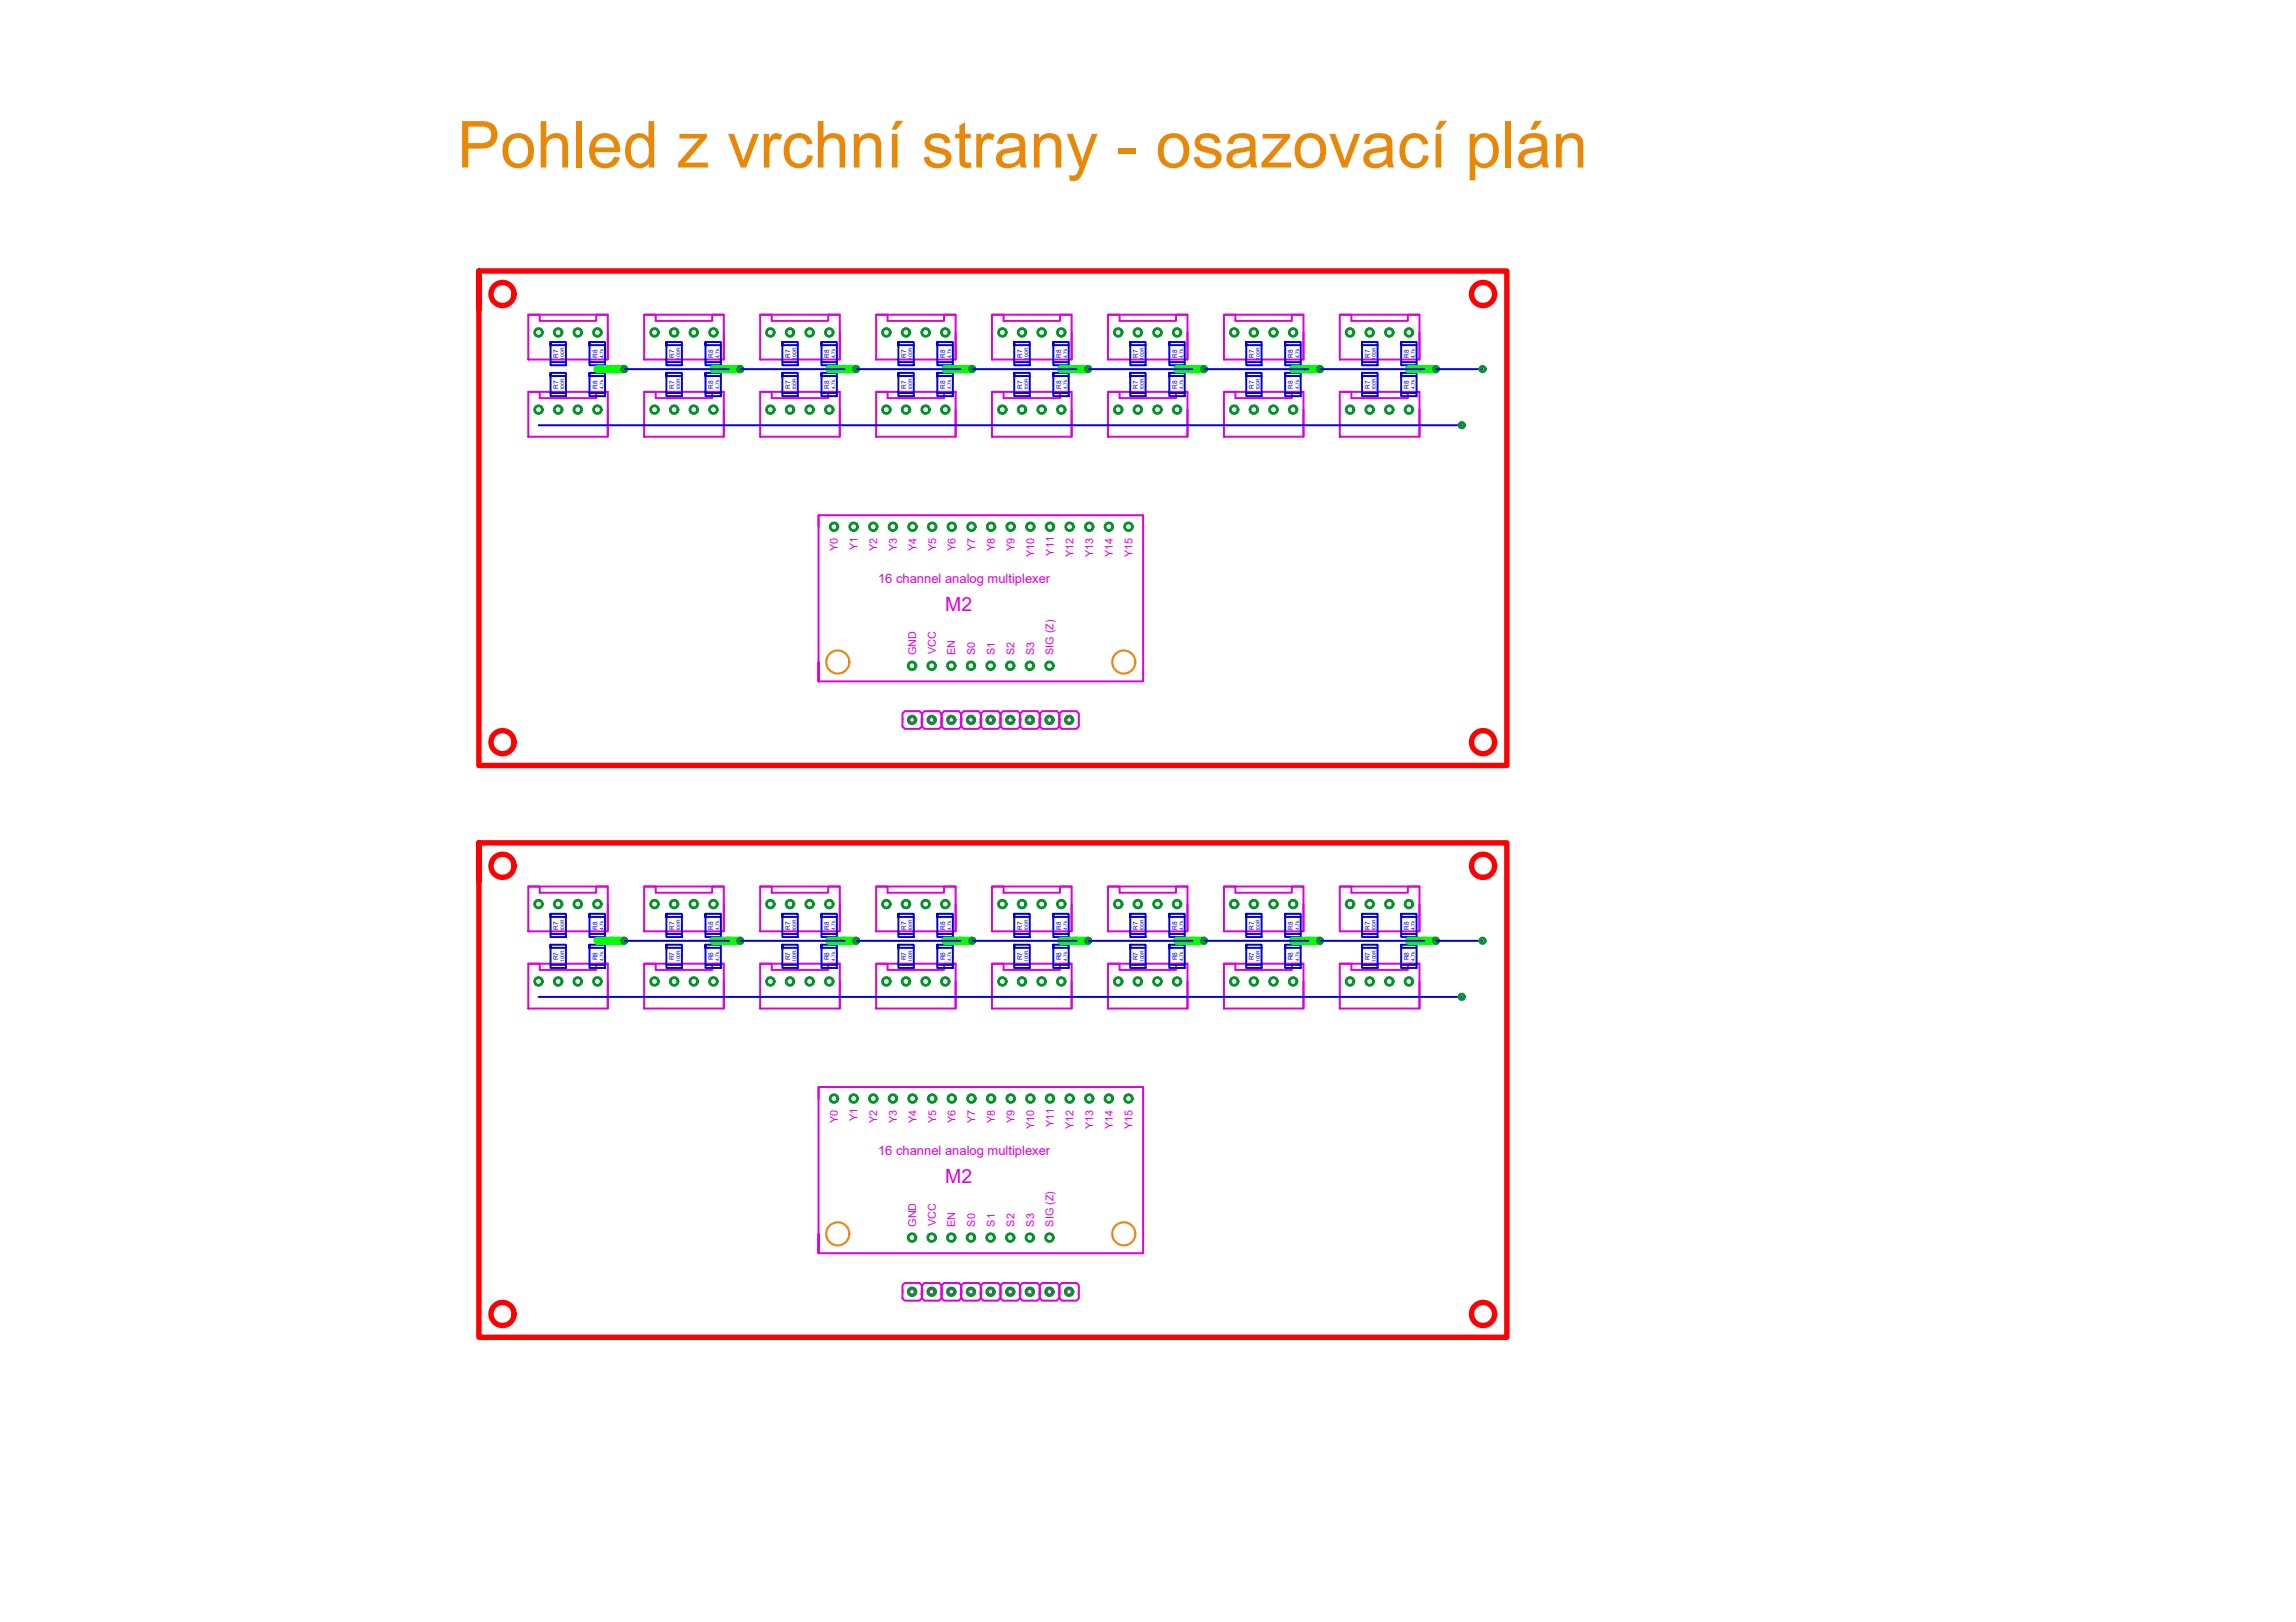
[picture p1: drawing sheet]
<svg xmlns="http://www.w3.org/2000/svg" width="297mm" height="210mm" viewBox="0 0 297 210" stroke-linecap="round" stroke-linejoin="round" font-family="sans-serif">
<defs><g id="words">
<text font-size="8.4" fill="#e98707" x="59.1" y="21.7">Pohled z vrchní strany - osazovací plán</text>
<g font-size="2.5" fill="#d0d">
<text x="122.3" y="79.1">M2</text>
<text x="122.3" y="153.1">M2</text>
</g>
<g font-size="1.7" fill="#d0d">
<text x="113.6" y="75.4">16 channel analog multiplexer</text>
<text x="113.6" y="149.4">16 channel analog multiplexer</text>
</g>
<g font-size="1.4" fill="#d0d">
<text x="108.4" y="71.3" transform="rotate(-90 108.4 71.3)">Y0</text>
<text x="110.9" y="71.1" transform="rotate(-90 110.9 71.1)">Y1</text>
<text x="113.5" y="71.3" transform="rotate(-90 113.5 71.3)">Y2</text>
<text x="116" y="71.3" transform="rotate(-90 116 71.3)">Y3</text>
<text x="118.6" y="71.3" transform="rotate(-90 118.6 71.3)">Y4</text>
<text x="121.1" y="71.3" transform="rotate(-90 121.1 71.3)">Y5</text>
<text x="123.6" y="71.3" transform="rotate(-90 123.6 71.3)">Y6</text>
<text x="126.2" y="71.3" transform="rotate(-90 126.2 71.3)">Y7</text>
<text x="128.7" y="71.3" transform="rotate(-90 128.7 71.3)">Y8</text>
<text x="131.3" y="71.3" transform="rotate(-90 131.3 71.3)">Y9</text>
<text x="136.3" y="71.9" transform="rotate(-90 136.3 71.9)">Y11</text>
<text x="133.8" y="72.1" transform="rotate(-90 133.8 72.1)">Y10</text>
<text x="138.9" y="72.1" transform="rotate(-90 138.9 72.1)">Y12</text>
<text x="141.4" y="72.1" transform="rotate(-90 141.4 72.1)">Y13</text>
<text x="144" y="72.1" transform="rotate(-90 144 72.1)">Y14</text>
<text x="146.5" y="72.1" transform="rotate(-90 146.5 72.1)">Y15</text>
<text x="118.5" y="84.8" transform="rotate(-90 118.5 84.8)">GND</text>
<text x="121.1" y="84.7" transform="rotate(-90 121.1 84.7)">VCC</text>
<text x="123.6" y="84.8" transform="rotate(-90 123.6 84.8)">EN</text>
<text x="126.2" y="84.8" transform="rotate(-90 126.2 84.8)">S0</text>
<text x="128.7" y="84.8" transform="rotate(-90 128.7 84.8)">S1</text>
<text x="131.2" y="84.8" transform="rotate(-90 131.2 84.8)">S2</text>
<text x="133.8" y="84.8" transform="rotate(-90 133.8 84.8)">S3</text>
<text x="136.3" y="84.8" transform="rotate(-90 136.3 84.8)">SIG (Z)</text>
<text x="108.4" y="145.3" transform="rotate(-90 108.4 145.3)">Y0</text>
<text x="110.9" y="145.1" transform="rotate(-90 110.9 145.1)">Y1</text>
<text x="113.5" y="145.3" transform="rotate(-90 113.5 145.3)">Y2</text>
<text x="116" y="145.3" transform="rotate(-90 116 145.3)">Y3</text>
<text x="118.6" y="145.3" transform="rotate(-90 118.6 145.3)">Y4</text>
<text x="121.1" y="145.3" transform="rotate(-90 121.1 145.3)">Y5</text>
<text x="123.6" y="145.3" transform="rotate(-90 123.6 145.3)">Y6</text>
<text x="126.2" y="145.3" transform="rotate(-90 126.2 145.3)">Y7</text>
<text x="128.7" y="145.3" transform="rotate(-90 128.7 145.3)">Y8</text>
<text x="131.3" y="145.3" transform="rotate(-90 131.3 145.3)">Y9</text>
<text x="133.8" y="146.1" transform="rotate(-90 133.8 146.1)">Y10</text>
<text x="136.3" y="145.9" transform="rotate(-90 136.3 145.9)">Y11</text>
<text x="138.9" y="146.1" transform="rotate(-90 138.9 146.1)">Y12</text>
<text x="141.4" y="146.1" transform="rotate(-90 141.4 146.1)">Y13</text>
<text x="144" y="146.1" transform="rotate(-90 144 146.1)">Y14</text>
<text x="146.5" y="146.1" transform="rotate(-90 146.5 146.1)">Y15</text>
<text x="118.5" y="158.8" transform="rotate(-90 118.5 158.8)">GND</text>
<text x="121.1" y="158.7" transform="rotate(-90 121.1 158.7)">VCC</text>
<text x="123.6" y="158.8" transform="rotate(-90 123.6 158.8)">EN</text>
<text x="126.2" y="158.7" transform="rotate(-90 126.2 158.7)">S0</text>
<text x="128.7" y="158.7" transform="rotate(-90 128.7 158.7)">S1</text>
<text x="131.2" y="158.7" transform="rotate(-90 131.2 158.7)">S2</text>
<text x="133.8" y="158.7" transform="rotate(-90 133.8 158.7)">S3</text>
<text x="136.3" y="158.7" transform="rotate(-90 136.3 158.7)">SIG (Z)</text>
</g>
<g font-size=".8" fill="#00d">
<text x="72.2" y="46.3" transform="rotate(-90 72.2 46.3)">R7</text>
<text x="77.3" y="46.3" transform="rotate(-90 77.3 46.3)">R8</text>
<text x="87.2" y="46.3" transform="rotate(-90 87.2 46.3)">R7</text>
<text x="92.3" y="46.3" transform="rotate(-90 92.3 46.3)">R8</text>
<text x="102.2" y="46.3" transform="rotate(-90 102.2 46.3)">R7</text>
<text x="107.3" y="46.3" transform="rotate(-90 107.3 46.3)">R8</text>
<text x="117.2" y="46.3" transform="rotate(-90 117.2 46.3)">R7</text>
<text x="122.3" y="46.3" transform="rotate(-90 122.3 46.3)">R8</text>
<text x="132.2" y="46.3" transform="rotate(-90 132.2 46.3)">R7</text>
<text x="137.3" y="46.3" transform="rotate(-90 137.3 46.3)">R8</text>
<text x="147.2" y="46.3" transform="rotate(-90 147.2 46.3)">R7</text>
<text x="152.3" y="46.3" transform="rotate(-90 152.3 46.3)">R8</text>
<text x="162.2" y="46.3" transform="rotate(-90 162.2 46.3)">R7</text>
<text x="167.3" y="46.3" transform="rotate(-90 167.3 46.3)">R8</text>
<text x="177.2" y="46.3" transform="rotate(-90 177.2 46.3)">R7</text>
<text x="182.3" y="46.3" transform="rotate(-90 182.3 46.3)">R8</text>
<text x="72.2" y="50.3" transform="rotate(-90 72.2 50.3)">R7</text>
<text x="77.3" y="50.3" transform="rotate(-90 77.3 50.3)">R8</text>
<text x="87.2" y="50.3" transform="rotate(-90 87.2 50.3)">R7</text>
<text x="92.3" y="50.3" transform="rotate(-90 92.3 50.3)">R8</text>
<text x="102.2" y="50.3" transform="rotate(-90 102.2 50.3)">R7</text>
<text x="107.3" y="50.3" transform="rotate(-90 107.3 50.3)">R8</text>
<text x="117.2" y="50.3" transform="rotate(-90 117.2 50.3)">R7</text>
<text x="122.3" y="50.3" transform="rotate(-90 122.3 50.3)">R8</text>
<text x="132.2" y="50.3" transform="rotate(-90 132.2 50.3)">R7</text>
<text x="137.3" y="50.3" transform="rotate(-90 137.3 50.3)">R8</text>
<text x="147.2" y="50.3" transform="rotate(-90 147.2 50.3)">R7</text>
<text x="152.3" y="50.3" transform="rotate(-90 152.3 50.3)">R8</text>
<text x="162.2" y="50.3" transform="rotate(-90 162.2 50.3)">R7</text>
<text x="167.3" y="50.3" transform="rotate(-90 167.3 50.3)">R8</text>
<text x="177.2" y="50.3" transform="rotate(-90 177.2 50.3)">R7</text>
<text x="182.3" y="50.3" transform="rotate(-90 182.3 50.3)">R8</text>
<text x="72.2" y="124.3" transform="rotate(-90 72.2 124.3)">R7</text>
<text x="72.2" y="120.3" transform="rotate(-90 72.2 120.3)">R7</text>
<text x="77.3" y="124.3" transform="rotate(-90 77.3 124.3)">R8</text>
<text x="77.3" y="120.3" transform="rotate(-90 77.3 120.3)">R8</text>
<text x="87.2" y="124.3" transform="rotate(-90 87.2 124.3)">R7</text>
<text x="87.2" y="120.3" transform="rotate(-90 87.2 120.3)">R7</text>
<text x="92.3" y="124.3" transform="rotate(-90 92.3 124.3)">R8</text>
<text x="92.3" y="120.3" transform="rotate(-90 92.3 120.3)">R8</text>
<text x="102.2" y="124.3" transform="rotate(-90 102.2 124.3)">R7</text>
<text x="102.2" y="120.3" transform="rotate(-90 102.2 120.3)">R7</text>
<text x="107.3" y="124.3" transform="rotate(-90 107.3 124.3)">R8</text>
<text x="107.3" y="120.3" transform="rotate(-90 107.3 120.3)">R8</text>
<text x="117.2" y="124.3" transform="rotate(-90 117.2 124.3)">R7</text>
<text x="117.2" y="120.3" transform="rotate(-90 117.2 120.3)">R7</text>
<text x="122.3" y="124.3" transform="rotate(-90 122.3 124.3)">R8</text>
<text x="122.3" y="120.3" transform="rotate(-90 122.3 120.3)">R8</text>
<text x="132.2" y="124.3" transform="rotate(-90 132.2 124.3)">R7</text>
<text x="132.2" y="120.3" transform="rotate(-90 132.2 120.3)">R7</text>
<text x="137.3" y="124.3" transform="rotate(-90 137.3 124.3)">R8</text>
<text x="137.3" y="120.3" transform="rotate(-90 137.3 120.3)">R8</text>
<text x="147.2" y="124.3" transform="rotate(-90 147.2 124.3)">R7</text>
<text x="147.2" y="120.3" transform="rotate(-90 147.2 120.3)">R7</text>
<text x="152.3" y="124.3" transform="rotate(-90 152.3 124.3)">R8</text>
<text x="152.3" y="120.3" transform="rotate(-90 152.3 120.3)">R8</text>
<text x="162.2" y="124.3" transform="rotate(-90 162.2 124.3)">R7</text>
<text x="162.2" y="120.3" transform="rotate(-90 162.2 120.3)">R7</text>
<text x="167.3" y="124.3" transform="rotate(-90 167.3 124.3)">R8</text>
<text x="167.3" y="120.3" transform="rotate(-90 167.3 120.3)">R8</text>
<text x="177.2" y="124.3" transform="rotate(-90 177.2 124.3)">R7</text>
<text x="177.2" y="120.3" transform="rotate(-90 177.2 120.3)">R7</text>
<text x="182.3" y="124.3" transform="rotate(-90 182.3 124.3)">R8</text>
<text x="182.3" y="120.3" transform="rotate(-90 182.3 120.3)">R8</text>
</g>
<g font-size=".6" fill="#00d">
<text x="73" y="46.5" transform="rotate(-90 73 46.5)">100R</text>
<text x="78.1" y="46.4" transform="rotate(-90 78.1 46.4)">4,7k</text>
<text x="88" y="46.5" transform="rotate(-90 88 46.5)">100R</text>
<text x="93" y="46.4" transform="rotate(-90 93 46.4)">4,7k</text>
<text x="103" y="46.5" transform="rotate(-90 103 46.5)">100R</text>
<text x="108.1" y="46.4" transform="rotate(-90 108.1 46.4)">4,7k</text>
<text x="118" y="46.5" transform="rotate(-90 118 46.5)">100R</text>
<text x="123.1" y="46.4" transform="rotate(-90 123.1 46.4)">4,7k</text>
<text x="133" y="46.5" transform="rotate(-90 133 46.5)">100R</text>
<text x="138" y="46.4" transform="rotate(-90 138 46.4)">4,7k</text>
<text x="148" y="46.5" transform="rotate(-90 148 46.5)">100R</text>
<text x="153.1" y="46.4" transform="rotate(-90 153.1 46.4)">4,7k</text>
<text x="163" y="46.5" transform="rotate(-90 163 46.5)">100R</text>
<text x="168.1" y="46.4" transform="rotate(-90 168.1 46.4)">4,7k</text>
<text x="178" y="46.5" transform="rotate(-90 178 46.5)">100R</text>
<text x="183" y="46.4" transform="rotate(-90 183 46.4)">4,7k</text>
<text x="73" y="50.5" transform="rotate(-90 73 50.5)">100R</text>
<text x="78.1" y="50.4" transform="rotate(-90 78.1 50.4)">4,7k</text>
<text x="88" y="50.5" transform="rotate(-90 88 50.5)">100R</text>
<text x="93" y="50.4" transform="rotate(-90 93 50.4)">4,7k</text>
<text x="103" y="50.5" transform="rotate(-90 103 50.5)">100R</text>
<text x="108.1" y="50.4" transform="rotate(-90 108.1 50.4)">4,7k</text>
<text x="118" y="50.5" transform="rotate(-90 118 50.5)">100R</text>
<text x="123.1" y="50.4" transform="rotate(-90 123.1 50.4)">4,7k</text>
<text x="133" y="50.5" transform="rotate(-90 133 50.5)">100R</text>
<text x="138" y="50.4" transform="rotate(-90 138 50.4)">4,7k</text>
<text x="148" y="50.5" transform="rotate(-90 148 50.5)">100R</text>
<text x="153.1" y="50.4" transform="rotate(-90 153.1 50.4)">4,7k</text>
<text x="163" y="50.5" transform="rotate(-90 163 50.5)">100R</text>
<text x="168.1" y="50.4" transform="rotate(-90 168.1 50.4)">4,7k</text>
<text x="178" y="50.5" transform="rotate(-90 178 50.5)">100R</text>
<text x="183" y="50.4" transform="rotate(-90 183 50.4)">4,7k</text>
<text x="73" y="124.5" transform="rotate(-90 73 124.5)">100R</text>
<text x="73" y="120.5" transform="rotate(-90 73 120.5)">100R</text>
<text x="78.1" y="124.4" transform="rotate(-90 78.1 124.4)">4,7k</text>
<text x="78.1" y="120.4" transform="rotate(-90 78.1 120.4)">4,7k</text>
<text x="88" y="124.5" transform="rotate(-90 88 124.5)">100R</text>
<text x="88" y="120.5" transform="rotate(-90 88 120.5)">100R</text>
<text x="93" y="124.4" transform="rotate(-90 93 124.4)">4,7k</text>
<text x="93" y="120.4" transform="rotate(-90 93 120.4)">4,7k</text>
<text x="103" y="124.5" transform="rotate(-90 103 124.5)">100R</text>
<text x="103" y="120.5" transform="rotate(-90 103 120.5)">100R</text>
<text x="108.1" y="124.4" transform="rotate(-90 108.1 124.4)">4,7k</text>
<text x="108.1" y="120.4" transform="rotate(-90 108.1 120.4)">4,7k</text>
<text x="118" y="124.5" transform="rotate(-90 118 124.5)">100R</text>
<text x="118" y="120.5" transform="rotate(-90 118 120.5)">100R</text>
<text x="123.1" y="124.4" transform="rotate(-90 123.1 124.4)">4,7k</text>
<text x="123.1" y="120.4" transform="rotate(-90 123.1 120.4)">4,7k</text>
<text x="133" y="124.5" transform="rotate(-90 133 124.5)">100R</text>
<text x="133" y="120.5" transform="rotate(-90 133 120.5)">100R</text>
<text x="138" y="124.4" transform="rotate(-90 138 124.4)">4,7k</text>
<text x="138" y="120.4" transform="rotate(-90 138 120.4)">4,7k</text>
<text x="148" y="124.5" transform="rotate(-90 148 124.5)">100R</text>
<text x="148" y="120.5" transform="rotate(-90 148 120.5)">100R</text>
<text x="153.1" y="124.4" transform="rotate(-90 153.1 124.4)">4,7k</text>
<text x="153.1" y="120.4" transform="rotate(-90 153.1 120.4)">4,7k</text>
<text x="163" y="124.5" transform="rotate(-90 163 124.5)">100R</text>
<text x="163" y="120.5" transform="rotate(-90 163 120.5)">100R</text>
<text x="168.1" y="124.4" transform="rotate(-90 168.1 124.4)">4,7k</text>
<text x="168.1" y="120.4" transform="rotate(-90 168.1 120.4)">4,7k</text>
<text x="178" y="124.5" transform="rotate(-90 178 124.5)">100R</text>
<text x="178" y="120.5" transform="rotate(-90 178 120.5)">100R</text>
<text x="183" y="124.4" transform="rotate(-90 183 124.4)">4,7k</text>
<text x="183" y="120.4" transform="rotate(-90 183 120.4)">4,7k</text>
</g>
<g font-size=".3" fill="#d0d">
<text x="116.8" y="92.9" transform="rotate(90 116.8 92.9)">řada</text>
<text x="119.2" y="93.6" transform="rotate(-90 119.2 93.6)">řada</text>
<text x="119.4" y="92.9" transform="rotate(90 119.4 92.9)">řada</text>
<text x="121.8" y="93.6" transform="rotate(-90 121.8 93.6)">řada</text>
<text x="121.9" y="92.9" transform="rotate(90 121.9 92.9)">řada</text>
<text x="124.3" y="93.6" transform="rotate(-90 124.3 93.6)">řada</text>
<text x="124.4" y="92.9" transform="rotate(90 124.4 92.9)">řada</text>
<text x="126.9" y="93.6" transform="rotate(-90 126.9 93.6)">řada</text>
<text x="127" y="92.9" transform="rotate(90 127 92.9)">řada</text>
<text x="129.4" y="93.6" transform="rotate(-90 129.4 93.6)">řada</text>
<text x="129.5" y="92.9" transform="rotate(90 129.5 92.9)">řada</text>
<text x="131.9" y="93.6" transform="rotate(-90 131.9 93.6)">řada</text>
<text x="132.1" y="92.9" transform="rotate(90 132.1 92.9)">řada</text>
<text x="134.5" y="93.6" transform="rotate(-90 134.5 93.6)">řada</text>
<text x="134.6" y="92.9" transform="rotate(90 134.6 92.9)">řada</text>
<text x="137" y="93.6" transform="rotate(-90 137 93.6)">řada</text>
<text x="137.1" y="92.9" transform="rotate(90 137.1 92.9)">řada</text>
<text x="139.6" y="93.6" transform="rotate(-90 139.6 93.6)">řada</text>
<text x="116.8" y="166.9" transform="rotate(90 116.8 166.9)">řada</text>
<text x="119.2" y="167.6" transform="rotate(-90 119.2 167.6)">řada</text>
<text x="119.4" y="166.9" transform="rotate(90 119.4 166.9)">řada</text>
<text x="121.8" y="167.6" transform="rotate(-90 121.8 167.6)">řada</text>
<text x="121.9" y="166.9" transform="rotate(90 121.9 166.9)">řada</text>
<text x="124.3" y="167.6" transform="rotate(-90 124.3 167.6)">řada</text>
<text x="124.4" y="166.9" transform="rotate(90 124.4 166.9)">řada</text>
<text x="126.9" y="167.6" transform="rotate(-90 126.9 167.6)">řada</text>
<text x="127" y="166.9" transform="rotate(90 127 166.9)">řada</text>
<text x="129.4" y="167.6" transform="rotate(-90 129.4 167.6)">řada</text>
<text x="129.5" y="166.9" transform="rotate(90 129.5 166.9)">řada</text>
<text x="131.9" y="167.6" transform="rotate(-90 131.9 167.6)">řada</text>
<text x="132.1" y="166.9" transform="rotate(90 132.1 166.9)">řada</text>
<text x="134.5" y="167.6" transform="rotate(-90 134.5 167.6)">řada</text>
<text x="134.6" y="166.9" transform="rotate(90 134.6 166.9)">řada</text>
<text x="137" y="167.6" transform="rotate(-90 137 167.6)">řada</text>
<text x="137.1" y="166.9" transform="rotate(90 137.1 166.9)">řada</text>
<text x="139.6" y="167.6" transform="rotate(-90 139.6 167.6)">řada</text>
</g>
</g></defs>
<g fill="none" stroke="#d0d" stroke-width=".25">
<path d="M68.3 50.7h10.3v5.8h-10.3zM68.3 50.7h1.5v.8h7.3v-.8h1.5M68.3 40.7h10.3v5.8h-10.3zM68.3 40.7h1.5v.8h7.3v-.8h1.5M78.6 43v3.5M78.6 53v3.5M83.3 40.7h10.3v5.8h-10.3zM83.3 40.7h1.5v.8h7.3v-.8h1.5M83.3 50.7h10.3v5.8h-10.3zM83.3 50.7h1.5v.8h7.3v-.8h1.5M93.6 43v3.5M93.6 53v3.5"/>
<path d="M98.3 40.7h10.3v5.8h-10.3zM98.3 40.7h1.5v.8h7.3v-.8h1.5M98.3 50.7h10.3v5.8h-10.3zM98.3 50.7h1.5v.8h7.3v-.8h1.5M108.6 43v3.5M108.6 53v3.5M113.3 40.7h10.3v5.8h-10.3zM113.3 40.7h1.5v.8h7.3v-.8h1.5M113.3 50.7h10.3v5.8h-10.3zM113.3 50.7h1.5v.8h7.3v-.8h1.5M123.6 43v3.5M123.6 53v3.5"/>
<path d="M128.3 40.7h10.3v5.8h-10.3zM128.3 40.7h1.5v.8h7.3v-.8h1.5M128.3 50.7h10.3v5.8h-10.3zM128.3 50.7h1.5v.8h7.3v-.8h1.5M138.6 43v3.5M138.6 53v3.5M143.3 40.7h10.3v5.8h-10.3zM143.3 40.7h1.5v.8h7.3v-.8h1.5M143.3 50.7h10.3v5.8h-10.3zM143.3 50.7h1.5v.8h7.3v-.8h1.5M153.6 43v3.5M153.6 53v3.5"/>
<path d="M158.3 40.7h10.3v5.8h-10.3zM158.3 40.7h1.5v.8h7.3v-.8h1.5M158.3 50.7h10.3v5.8h-10.3zM158.3 50.7h1.5v.8h7.3v-.8h1.5M168.6 43v3.5M168.6 53v3.5M173.3 40.7h10.3v5.8h-10.3zM173.3 40.7h1.5v.8h7.3v-.8h1.5M173.3 50.7h10.3v5.8h-10.3zM173.3 50.7h1.5v.8h7.3v-.8h1.5M183.6 43v3.5M183.6 53v3.5"/>
<path d="M105.9 66.7v1.5M105.9 85.7v2.5h42v-21.5h-42v21.5v-2M116.8 92.3l.3-.3h1.9l.3 .3v1.7l-.3 .3h-1.9l-.3-.3zM119.3 92.3l.3-.3h1.9l.3 .3v1.7l-.3 .3h-1.9l-.3-.3zM121.8 92.3l.3-.3h1.9l.3 .3v1.7l-.3 .3h-1.9l-.3-.3zM124.4 92.3l.3-.3h1.9l.3 .3v1.7l-.3 .3h-1.9l-.3-.3zM126.9 92.3l.3-.3h1.9l.3 .3v1.7l-.3 .3h-1.9l-.3-.3zM129.5 92.3l.3-.3h1.9l.3 .3v1.7l-.3 .3h-1.9l-.3-.3zM132 92.3l.3-.3h1.9l.3 .3v1.7l-.3 .3h-1.9l-.3-.3zM134.5 92.3l.3-.3h1.9l.3 .3v1.7l-.3 .3h-1.9l-.3-.3zM137.1 92.3l.3-.3h1.9l.3 .3v1.7l-.3 .3h-1.9l-.3-.3zM68.3 114.7h10.3v5.8h-10.3z"/>
<path d="M68.3 114.7h1.5v.8h7.3v-.8h1.5M78.6 117v3.5M83.3 114.7h10.3v5.8h-10.3zM83.3 114.7h1.5v.8h7.3v-.8h1.5M93.6 117v3.5M98.3 114.7h10.3v5.8h-10.3zM98.3 114.7h1.5v.8h7.3v-.8h1.5M108.6 117v3.5M113.3 114.7h10.3v5.8h-10.3zM113.3 114.7h1.5v.8h7.3v-.8h1.5M123.6 117v3.5M128.3 114.7h10.3v5.8h-10.3z"/>
<path d="M128.3 114.7h1.5v.8h7.3v-.8h1.5M138.6 117v3.5M143.3 114.7h10.3v5.8h-10.3zM143.3 114.7h1.5v.8h7.3v-.8h1.5M153.6 117v3.5M158.3 114.7h10.3v5.8h-10.3zM158.3 114.7h1.5v.8h7.3v-.8h1.5M168.6 117v3.5M173.3 114.7h10.3v5.8h-10.3zM173.3 114.7h1.5v.8h7.3v-.8h1.5M183.6 117v3.5M68.3 124.7h10.3v5.8h-10.3z"/>
<path d="M68.3 124.7h1.5v.8h7.3v-.8h1.5M78.6 127v3.5M83.3 124.7h10.3v5.8h-10.3zM83.3 124.7h1.5v.8h7.3v-.8h1.5M93.6 127v3.5M98.3 124.7h10.3v5.8h-10.3zM98.3 124.7h1.5v.8h7.3v-.8h1.5M108.6 127v3.5M113.3 124.7h10.3v5.8h-10.3zM113.3 124.7h1.5v.8h7.3v-.8h1.5M123.6 127v3.5M128.3 124.7h10.3v5.8h-10.3z"/>
<path d="M128.3 124.7h1.5v.8h7.3v-.8h1.5M138.6 127v3.5M143.3 124.7h10.3v5.8h-10.3zM143.3 124.7h1.5v.8h7.3v-.8h1.5M153.6 127v3.5M158.3 124.7h10.3v5.8h-10.3zM158.3 124.7h1.5v.8h7.3v-.8h1.5M168.6 127v3.5M173.3 124.7h10.3v5.8h-10.3zM173.3 124.7h1.5v.8h7.3v-.8h1.5M183.6 127v3.5M105.9 159.7v2.5h42v-21.5h-42v21.5v-2"/>
<path d="M105.9 140.7v1.5M116.8 166.3l.3-.3h1.9l.3 .3v1.7l-.3 .3h-1.9l-.3-.3zM119.3 166.3l.3-.3h1.9l.3 .3v1.7l-.3 .3h-1.9l-.3-.3zM121.8 166.3l.3-.3h1.9l.3 .3v1.7l-.3 .3h-1.9l-.3-.3zM124.4 166.3l.3-.3h1.9l.3 .3v1.7l-.3 .3h-1.9l-.3-.3zM126.9 166.3l.3-.3h1.9l.3 .3v1.7l-.3 .3h-1.9l-.3-.3zM129.5 166.3l.3-.3h1.9l.3 .3v1.7l-.3 .3h-1.9l-.3-.3zM132 166.3l.3-.3h1.9l.3 .3v1.7l-.3 .3h-1.9l-.3-.3zM134.5 166.3l.3-.3h1.9l.3 .3v1.7l-.3 .3h-1.9l-.3-.3zM137.1 166.3l.3-.3h1.9l.3 .3v1.7l-.3 .3h-1.9l-.3-.3z"/>
<circle cx="69.7" cy="53" r=".5"/>
<circle cx="69.7" cy="43" r=".5"/>
<circle cx="72.2" cy="43" r=".5"/>
<circle cx="72.2" cy="53" r=".5"/>
<circle cx="74.8" cy="43" r=".5"/>
<circle cx="74.8" cy="53" r=".5"/>
<circle cx="77.3" cy="53" r=".5"/>
<circle cx="77.3" cy="43" r=".5"/>
<circle cx="84.7" cy="53" r=".5"/>
<circle cx="84.7" cy="43" r=".5"/>
<circle cx="87.2" cy="53" r=".5"/>
<circle cx="87.2" cy="43" r=".5"/>
<circle cx="89.8" cy="43" r=".5"/>
<circle cx="89.8" cy="53" r=".5"/>
<circle cx="92.3" cy="53" r=".5"/>
<circle cx="92.3" cy="43" r=".5"/>
<circle cx="99.7" cy="53" r=".5"/>
<circle cx="99.7" cy="43" r=".5"/>
<circle cx="102.2" cy="43" r=".5"/>
<circle cx="102.2" cy="53" r=".5"/>
<circle cx="104.7" cy="43" r=".5"/>
<circle cx="104.7" cy="53" r=".5"/>
<circle cx="107.3" cy="43" r=".5"/>
<circle cx="107.3" cy="53" r=".5"/>
<circle cx="114.7" cy="43" r=".5"/>
<circle cx="114.7" cy="53" r=".5"/>
<circle cx="117.2" cy="43" r=".5"/>
<circle cx="117.2" cy="53" r=".5"/>
<circle cx="119.8" cy="43" r=".5"/>
<circle cx="119.8" cy="53" r=".5"/>
<circle cx="122.3" cy="53" r=".5"/>
<circle cx="122.3" cy="43" r=".5"/>
<circle cx="129.7" cy="53" r=".5"/>
<circle cx="129.7" cy="43" r=".5"/>
<circle cx="132.2" cy="43" r=".5"/>
<circle cx="132.2" cy="53" r=".5"/>
<circle cx="134.8" cy="43" r=".5"/>
<circle cx="134.8" cy="53" r=".5"/>
<circle cx="137.3" cy="53" r=".5"/>
<circle cx="137.3" cy="43" r=".5"/>
<circle cx="144.7" cy="53" r=".5"/>
<circle cx="144.7" cy="43" r=".5"/>
<circle cx="147.2" cy="43" r=".5"/>
<circle cx="147.2" cy="53" r=".5"/>
<circle cx="149.7" cy="43" r=".5"/>
<circle cx="149.7" cy="53" r=".5"/>
<circle cx="152.3" cy="43" r=".5"/>
<circle cx="152.3" cy="53" r=".5"/>
<circle cx="159.7" cy="53" r=".5"/>
<circle cx="159.7" cy="43" r=".5"/>
<circle cx="162.2" cy="53" r=".5"/>
<circle cx="162.2" cy="43" r=".5"/>
<circle cx="164.8" cy="43" r=".5"/>
<circle cx="164.8" cy="53" r=".5"/>
<circle cx="167.3" cy="53" r=".5"/>
<circle cx="167.3" cy="43" r=".5"/>
<circle cx="174.7" cy="43" r=".5"/>
<circle cx="174.7" cy="53" r=".5"/>
<circle cx="177.2" cy="53" r=".5"/>
<circle cx="177.2" cy="43" r=".5"/>
<circle cx="179.7" cy="53" r=".5"/>
<circle cx="179.7" cy="43" r=".5"/>
<circle cx="182.3" cy="53" r=".5"/>
<circle cx="182.3" cy="43" r=".5"/>
<circle cx="107.9" cy="68.2" r=".5"/>
<circle cx="110.4" cy="68.2" r=".5"/>
<circle cx="113" cy="68.2" r=".5"/>
<circle cx="115.5" cy="68.2" r=".5"/>
<circle cx="118.1" cy="68.2" r=".5"/>
<circle cx="120.6" cy="68.2" r=".5"/>
<circle cx="123.1" cy="68.2" r=".5"/>
<circle cx="125.7" cy="68.2" r=".5"/>
<circle cx="128.2" cy="68.2" r=".5"/>
<circle cx="130.8" cy="68.2" r=".5"/>
<circle cx="133.3" cy="68.2" r=".5"/>
<circle cx="135.8" cy="68.2" r=".5"/>
<circle cx="138.4" cy="68.2" r=".5"/>
<circle cx="140.9" cy="68.2" r=".5"/>
<circle cx="143.5" cy="68.2" r=".5"/>
<circle cx="146" cy="68.2" r=".5"/>
<circle cx="108.4" cy="85.7" r="1.49"/>
<circle cx="118" cy="86.2" r=".5"/>
<circle cx="118" cy="93.2" r=".35"/>
<circle cx="120.5" cy="86.2" r=".5"/>
<circle cx="120.5" cy="93.2" r=".35"/>
<circle cx="123.1" cy="86.2" r=".5"/>
<circle cx="123.1" cy="93.2" r=".35"/>
<circle cx="125.6" cy="86.2" r=".5"/>
<circle cx="125.6" cy="93.2" r=".35"/>
<circle cx="128.2" cy="86.2" r=".5"/>
<circle cx="128.2" cy="93.2" r=".35"/>
<circle cx="130.7" cy="86.2" r=".5"/>
<circle cx="130.7" cy="93.2" r=".35"/>
<circle cx="133.2" cy="86.2" r=".5"/>
<circle cx="133.2" cy="93.2" r=".35"/>
<circle cx="135.8" cy="86.2" r=".5"/>
<circle cx="135.8" cy="93.2" r=".35"/>
<circle cx="138.3" cy="93.2" r=".35"/>
<circle cx="145.4" cy="85.7" r="1.49"/>
<circle cx="69.7" cy="117" r=".5"/>
<circle cx="72.2" cy="117" r=".5"/>
<circle cx="74.8" cy="117" r=".5"/>
<circle cx="77.3" cy="117" r=".5"/>
<circle cx="84.7" cy="117" r=".5"/>
<circle cx="87.2" cy="117" r=".5"/>
<circle cx="89.8" cy="117" r=".5"/>
<circle cx="92.3" cy="117" r=".5"/>
<circle cx="99.7" cy="117" r=".5"/>
<circle cx="102.2" cy="117" r=".5"/>
<circle cx="104.7" cy="117" r=".5"/>
<circle cx="107.3" cy="117" r=".5"/>
<circle cx="114.7" cy="117" r=".5"/>
<circle cx="117.2" cy="117" r=".5"/>
<circle cx="119.8" cy="117" r=".5"/>
<circle cx="122.3" cy="117" r=".5"/>
<circle cx="129.7" cy="117" r=".5"/>
<circle cx="132.2" cy="117" r=".5"/>
<circle cx="134.8" cy="117" r=".5"/>
<circle cx="137.3" cy="117" r=".5"/>
<circle cx="144.7" cy="117" r=".5"/>
<circle cx="147.2" cy="117" r=".5"/>
<circle cx="149.7" cy="117" r=".5"/>
<circle cx="152.3" cy="117" r=".5"/>
<circle cx="159.7" cy="117" r=".5"/>
<circle cx="162.2" cy="117" r=".5"/>
<circle cx="164.8" cy="117" r=".5"/>
<circle cx="167.3" cy="117" r=".5"/>
<circle cx="174.7" cy="117" r=".5"/>
<circle cx="177.2" cy="117" r=".5"/>
<circle cx="179.7" cy="117" r=".5"/>
<circle cx="182.3" cy="117" r=".5"/>
<circle cx="69.7" cy="127" r=".5"/>
<circle cx="72.2" cy="127" r=".5"/>
<circle cx="74.8" cy="127" r=".5"/>
<circle cx="77.3" cy="127" r=".5"/>
<circle cx="84.7" cy="127" r=".5"/>
<circle cx="87.2" cy="127" r=".5"/>
<circle cx="89.8" cy="127" r=".5"/>
<circle cx="92.3" cy="127" r=".5"/>
<circle cx="99.7" cy="127" r=".5"/>
<circle cx="102.2" cy="127" r=".5"/>
<circle cx="104.7" cy="127" r=".5"/>
<circle cx="107.3" cy="127" r=".5"/>
<circle cx="114.7" cy="127" r=".5"/>
<circle cx="117.2" cy="127" r=".5"/>
<circle cx="119.8" cy="127" r=".5"/>
<circle cx="122.3" cy="127" r=".5"/>
<circle cx="129.7" cy="127" r=".5"/>
<circle cx="132.2" cy="127" r=".5"/>
<circle cx="134.8" cy="127" r=".5"/>
<circle cx="137.3" cy="127" r=".5"/>
<circle cx="144.7" cy="127" r=".5"/>
<circle cx="147.2" cy="127" r=".5"/>
<circle cx="149.7" cy="127" r=".5"/>
<circle cx="152.3" cy="127" r=".5"/>
<circle cx="159.7" cy="127" r=".5"/>
<circle cx="162.2" cy="127" r=".5"/>
<circle cx="164.8" cy="127" r=".5"/>
<circle cx="167.3" cy="127" r=".5"/>
<circle cx="174.7" cy="127" r=".5"/>
<circle cx="177.2" cy="127" r=".5"/>
<circle cx="179.7" cy="127" r=".5"/>
<circle cx="182.3" cy="127" r=".5"/>
<circle cx="107.9" cy="142.2" r=".5"/>
<circle cx="108.4" cy="159.7" r="1.49"/>
<circle cx="110.4" cy="142.2" r=".5"/>
<circle cx="113" cy="142.2" r=".5"/>
<circle cx="115.5" cy="142.2" r=".5"/>
<circle cx="118.1" cy="142.2" r=".5"/>
<circle cx="120.6" cy="142.2" r=".5"/>
<circle cx="123.1" cy="142.2" r=".5"/>
<circle cx="125.7" cy="142.2" r=".5"/>
<circle cx="128.2" cy="142.2" r=".5"/>
<circle cx="130.8" cy="142.2" r=".5"/>
<circle cx="133.3" cy="142.2" r=".5"/>
<circle cx="135.8" cy="142.2" r=".5"/>
<circle cx="138.4" cy="142.2" r=".5"/>
<circle cx="140.9" cy="142.2" r=".5"/>
<circle cx="143.5" cy="142.2" r=".5"/>
<circle cx="145.4" cy="159.7" r="1.49"/>
<circle cx="146" cy="142.2" r=".5"/>
<circle cx="118" cy="160.2" r=".5"/>
<circle cx="118" cy="167.2" r=".35"/>
<circle cx="120.5" cy="160.2" r=".5"/>
<circle cx="120.5" cy="167.2" r=".35"/>
<circle cx="123.1" cy="160.2" r=".5"/>
<circle cx="123.1" cy="167.2" r=".35"/>
<circle cx="125.6" cy="160.2" r=".5"/>
<circle cx="125.6" cy="167.2" r=".35"/>
<circle cx="128.2" cy="160.2" r=".5"/>
<circle cx="128.2" cy="167.2" r=".35"/>
<circle cx="130.7" cy="160.2" r=".5"/>
<circle cx="130.7" cy="167.2" r=".35"/>
<circle cx="133.2" cy="160.2" r=".5"/>
<circle cx="133.2" cy="167.2" r=".35"/>
<circle cx="135.8" cy="160.2" r=".5"/>
<circle cx="135.8" cy="167.2" r=".35"/>
<circle cx="138.3" cy="167.2" r=".35"/>
</g>
<g fill="none" stroke="#00d" stroke-width=".25">
<path d="M71.2 48.3h2v3h-2zM71.2 44.3h2v3h-2zM71.2 50.9h2M71.2 46.9h2M73.2 48.7h-2v-.4v.5M73.2 44.7h-2v-.4v.5M76.3 48.3h2v3h-2zM76.3 44.3h2v3h-2zM76.3 50.9h2M76.3 46.9h2M78.3 48.7h-2v-.4v.5M78.3 44.7h-2v-.4v.5"/>
<path d="M86.2 44.3h2v3h-2zM86.2 48.3h2v3h-2zM86.2 50.9h2M86.2 46.9h2M88.2 44.7h-2v-.4v.5M88.2 48.7h-2v-.4v.5M91.3 44.3h2v3h-2zM91.3 48.3h2v3h-2zM91.3 50.9h2M91.3 46.9h2M93.3 44.7h-2v-.4v.5M93.3 48.7h-2v-.4v.5"/>
<path d="M101.2 44.3h2v3h-2zM101.2 48.3h2v3h-2zM101.2 50.9h2M101.2 46.9h2M103.2 44.7h-2v-.4v.5M103.2 48.7h-2v-.4v.5M106.3 44.3h2v3h-2zM106.3 48.3h2v3h-2zM106.3 50.9h2M106.3 46.9h2M108.3 44.7h-2v-.4v.5M108.3 48.7h-2v-.4v.5"/>
<path d="M116.2 44.3h2v3h-2zM116.2 48.3h2v3h-2zM116.2 50.9h2M116.2 46.9h2M118.2 44.7h-2v-.4v.5M118.2 48.7h-2v-.4v.5M121.3 44.3h2v3h-2zM121.3 48.3h2v3h-2zM121.3 50.9h2M121.3 46.9h2M123.3 44.7h-2v-.4v.5M123.3 48.7h-2v-.4v.5"/>
<path d="M131.2 44.3h2v3h-2zM131.2 48.3h2v3h-2zM131.2 50.9h2M131.2 46.9h2M133.2 44.7h-2v-.4v.5M133.2 48.7h-2v-.4v.5M136.3 44.3h2v3h-2zM136.3 48.3h2v3h-2zM136.3 50.9h2M136.3 46.9h2M138.3 44.7h-2v-.4v.5M138.3 48.7h-2v-.4v.5"/>
<path d="M146.2 44.3h2v3h-2zM146.2 48.3h2v3h-2zM146.2 50.9h2M146.2 46.9h2M148.2 44.7h-2v-.4v.5M148.2 48.7h-2v-.4v.5M151.3 44.3h2v3h-2zM151.3 48.3h2v3h-2zM151.3 50.9h2M151.3 46.9h2M153.3 44.7h-2v-.4v.5M153.3 48.7h-2v-.4v.5"/>
<path d="M161.2 44.3h2v3h-2zM161.2 48.3h2v3h-2zM161.2 50.9h2M161.2 46.9h2M163.2 44.7h-2v-.4v.5M163.2 48.7h-2v-.4v.5M166.3 44.3h2v3h-2zM166.3 48.3h2v3h-2zM166.3 50.9h2M166.3 46.9h2M168.3 44.7h-2v-.4v.5M168.3 48.7h-2v-.4v.5"/>
<path d="M176.2 44.3h2v3h-2zM176.2 48.3h2v3h-2zM176.2 50.9h2M176.2 46.9h2M178.2 44.7h-2v-.4v.5M178.2 48.7h-2v-.4v.5M181.3 44.3h2v3h-2zM181.3 48.3h2v3h-2zM181.3 50.9h2M181.3 46.9h2M183.3 44.7h-2v-.4v.5M183.3 48.7h-2v-.4v.5"/>
<path d="M71.2 118.3h2v3h-2zM73.2 118.7h-2v-.4v.5M76.3 118.3h2v3h-2zM78.3 118.7h-2v-.4v.5M86.2 118.3h2v3h-2zM88.2 118.7h-2v-.4v.5M91.3 118.3h2v3h-2zM93.3 118.7h-2v-.4v.5M101.2 118.3h2v3h-2zM103.2 118.7h-2v-.4v.5M106.3 118.3h2v3h-2zM108.3 118.7h-2v-.4v.5"/>
<path d="M116.2 118.3h2v3h-2zM118.2 118.7h-2v-.4v.5M121.3 118.3h2v3h-2zM123.3 118.7h-2v-.4v.5M131.2 118.3h2v3h-2zM133.2 118.7h-2v-.4v.5M136.3 118.3h2v3h-2zM138.3 118.7h-2v-.4v.5M146.2 118.3h2v3h-2zM148.2 118.7h-2v-.4v.5M151.3 118.3h2v3h-2zM153.3 118.7h-2v-.4v.5"/>
<path d="M161.2 118.3h2v3h-2zM163.2 118.7h-2v-.4v.5M166.3 118.3h2v3h-2zM168.3 118.7h-2v-.4v.5M176.2 118.3h2v3h-2zM178.2 118.7h-2v-.4v.5M181.3 118.3h2v3h-2zM183.3 118.7h-2v-.4v.5M71.2 122.3h2v3h-2zM71.2 124.9h2M71.2 120.9h2M73.2 122.7h-2v-.4v.5"/>
<path d="M76.3 122.3h2v3h-2zM76.3 124.9h2M76.3 120.9h2M78.3 122.7h-2v-.4v.5M86.2 122.3h2v3h-2zM86.2 124.9h2M86.2 120.9h2M88.2 122.7h-2v-.4v.5M91.3 122.3h2v3h-2zM91.3 124.9h2M91.3 120.9h2M93.3 122.7h-2v-.4v.5"/>
<path d="M101.2 122.3h2v3h-2zM101.2 124.9h2M101.2 120.9h2M103.2 122.7h-2v-.4v.5M106.3 122.3h2v3h-2zM106.3 124.9h2M106.3 120.9h2M108.3 122.7h-2v-.4v.5M116.2 122.3h2v3h-2zM116.2 124.9h2M116.2 120.9h2M118.2 122.7h-2v-.4v.5"/>
<path d="M121.3 122.3h2v3h-2zM121.3 124.9h2M121.3 120.9h2M123.3 122.7h-2v-.4v.5M131.2 122.3h2v3h-2zM131.2 124.9h2M131.2 120.9h2M133.2 122.7h-2v-.4v.5M136.3 122.3h2v3h-2zM136.3 124.9h2M136.3 120.9h2M138.3 122.7h-2v-.4v.5"/>
<path d="M146.2 122.3h2v3h-2zM146.2 124.9h2M146.2 120.9h2M148.2 122.7h-2v-.4v.5M151.3 122.3h2v3h-2zM151.3 124.9h2M151.3 120.9h2M153.3 122.7h-2v-.4v.5M161.2 122.3h2v3h-2zM161.2 124.9h2M161.2 120.9h2M163.2 122.7h-2v-.4v.5"/>
<path d="M166.3 122.3h2v3h-2zM166.3 124.9h2M166.3 120.9h2M168.3 122.7h-2v-.4v.5M176.2 122.3h2v3h-2zM176.2 124.9h2M176.2 120.9h2M178.2 122.7h-2v-.4v.5M181.3 122.3h2v3h-2zM181.3 124.9h2M181.3 120.9h2M183.3 122.7h-2v-.4v.5"/>
</g>
<!-- layer: Cesty -->
<g fill="none" stroke="#0f0" stroke-width="1.1">
<path d="M77.3 47.8h3.5M92.3 47.8h3.5M107.3 47.8h3.5M122.3 47.8h3.5M137.3 47.8h3.5M152.3 47.8h3.5M167.3 47.8h3.5M182.3 47.8h3.5M77.3 121.8h3.5M92.3 121.8h3.5M107.3 121.8h3.5M122.3 121.8h3.5"/>
<path d="M137.3 121.8h3.5M152.3 121.8h3.5M167.3 121.8h3.5M182.3 121.8h3.5"/>
</g>
<g fill="none" stroke="#009525" stroke-width=".36">
<circle cx="69.7" cy="53" r=".5"/>
<circle cx="69.7" cy="43" r=".5"/>
<circle cx="72.2" cy="43" r=".5"/>
<circle cx="72.2" cy="53" r=".5"/>
<circle cx="74.8" cy="43" r=".5"/>
<circle cx="74.8" cy="53" r=".5"/>
<circle cx="77.3" cy="53" r=".5"/>
<circle cx="77.3" cy="43" r=".5"/>
<circle cx="79.3" cy="47.8" r=".35"/>
<circle cx="80.8" cy="47.8" r=".35"/>
<circle cx="84.7" cy="53" r=".5"/>
<circle cx="84.7" cy="43" r=".5"/>
<circle cx="87.2" cy="53" r=".5"/>
<circle cx="87.2" cy="43" r=".5"/>
<circle cx="89.8" cy="43" r=".5"/>
<circle cx="89.8" cy="53" r=".5"/>
<circle cx="92.3" cy="53" r=".5"/>
<circle cx="92.3" cy="43" r=".5"/>
<circle cx="94.3" cy="47.8" r=".35"/>
<circle cx="95.8" cy="47.8" r=".35"/>
<circle cx="99.7" cy="53" r=".5"/>
<circle cx="99.7" cy="43" r=".5"/>
<circle cx="102.2" cy="43" r=".5"/>
<circle cx="102.2" cy="53" r=".5"/>
<circle cx="104.7" cy="43" r=".5"/>
<circle cx="104.7" cy="53" r=".5"/>
<circle cx="107.3" cy="43" r=".5"/>
<circle cx="107.3" cy="53" r=".5"/>
<circle cx="109.3" cy="47.8" r=".35"/>
<circle cx="110.8" cy="47.8" r=".35"/>
<circle cx="114.7" cy="43" r=".5"/>
<circle cx="114.7" cy="53" r=".5"/>
<circle cx="117.2" cy="43" r=".5"/>
<circle cx="117.2" cy="53" r=".5"/>
<circle cx="119.8" cy="43" r=".5"/>
<circle cx="119.8" cy="53" r=".5"/>
<circle cx="122.3" cy="53" r=".5"/>
<circle cx="122.3" cy="43" r=".5"/>
<circle cx="124.3" cy="47.8" r=".35"/>
<circle cx="125.8" cy="47.8" r=".35"/>
<circle cx="129.7" cy="53" r=".5"/>
<circle cx="129.7" cy="43" r=".5"/>
<circle cx="132.2" cy="43" r=".5"/>
<circle cx="132.2" cy="53" r=".5"/>
<circle cx="134.8" cy="43" r=".5"/>
<circle cx="134.8" cy="53" r=".5"/>
<circle cx="137.3" cy="53" r=".5"/>
<circle cx="137.3" cy="43" r=".5"/>
<circle cx="139.3" cy="47.8" r=".35"/>
<circle cx="140.8" cy="47.8" r=".35"/>
<circle cx="144.7" cy="53" r=".5"/>
<circle cx="144.7" cy="43" r=".5"/>
<circle cx="147.2" cy="43" r=".5"/>
<circle cx="147.2" cy="53" r=".5"/>
<circle cx="149.7" cy="43" r=".5"/>
<circle cx="149.7" cy="53" r=".5"/>
<circle cx="152.3" cy="43" r=".5"/>
<circle cx="152.3" cy="53" r=".5"/>
<circle cx="154.3" cy="47.8" r=".35"/>
<circle cx="155.8" cy="47.8" r=".35"/>
<circle cx="159.7" cy="53" r=".5"/>
<circle cx="159.7" cy="43" r=".5"/>
<circle cx="162.2" cy="53" r=".5"/>
<circle cx="162.2" cy="43" r=".5"/>
<circle cx="164.8" cy="43" r=".5"/>
<circle cx="164.8" cy="53" r=".5"/>
<circle cx="167.3" cy="53" r=".5"/>
<circle cx="167.3" cy="43" r=".5"/>
<circle cx="169.3" cy="47.8" r=".35"/>
<circle cx="170.8" cy="47.8" r=".35"/>
<circle cx="174.7" cy="43" r=".5"/>
<circle cx="174.7" cy="53" r=".5"/>
<circle cx="177.2" cy="53" r=".5"/>
<circle cx="177.2" cy="43" r=".5"/>
<circle cx="179.7" cy="53" r=".5"/>
<circle cx="179.7" cy="43" r=".5"/>
<circle cx="182.3" cy="53" r=".5"/>
<circle cx="182.3" cy="43" r=".5"/>
<circle cx="184.3" cy="47.8" r=".35"/>
<circle cx="185.7" cy="47.8" r=".35"/>
<circle cx="189.1" cy="55" r=".35"/>
<circle cx="191.8" cy="47.8" r=".35"/>
<circle cx="107.9" cy="68.2" r=".5"/>
<circle cx="110.4" cy="68.2" r=".5"/>
<circle cx="113" cy="68.2" r=".5"/>
<circle cx="115.5" cy="68.2" r=".5"/>
<circle cx="118.1" cy="68.2" r=".5"/>
<circle cx="120.6" cy="68.2" r=".5"/>
<circle cx="123.1" cy="68.2" r=".5"/>
<circle cx="125.7" cy="68.2" r=".5"/>
<circle cx="128.2" cy="68.2" r=".5"/>
<circle cx="130.8" cy="68.2" r=".5"/>
<circle cx="133.3" cy="68.2" r=".5"/>
<circle cx="135.8" cy="68.2" r=".5"/>
<circle cx="138.4" cy="68.2" r=".5"/>
<circle cx="140.9" cy="68.2" r=".5"/>
<circle cx="143.5" cy="68.2" r=".5"/>
<circle cx="146" cy="68.2" r=".5"/>
<circle cx="118" cy="93.2" r=".5"/>
<circle cx="118" cy="86.2" r=".5"/>
<circle cx="120.5" cy="86.2" r=".5"/>
<circle cx="120.5" cy="93.2" r=".5"/>
<circle cx="123.1" cy="86.2" r=".5"/>
<circle cx="123.1" cy="93.2" r=".5"/>
<circle cx="125.6" cy="86.2" r=".5"/>
<circle cx="125.6" cy="93.2" r=".5"/>
<circle cx="128.2" cy="93.2" r=".5"/>
<circle cx="128.2" cy="86.2" r=".5"/>
<circle cx="130.7" cy="86.2" r=".5"/>
<circle cx="130.7" cy="93.2" r=".5"/>
<circle cx="133.2" cy="86.2" r=".5"/>
<circle cx="133.2" cy="93.2" r=".5"/>
<circle cx="135.8" cy="93.2" r=".5"/>
<circle cx="135.8" cy="86.2" r=".5"/>
<circle cx="138.3" cy="93.2" r=".5"/>
<circle cx="69.7" cy="117" r=".5"/>
<circle cx="72.2" cy="117" r=".5"/>
<circle cx="74.8" cy="117" r=".5"/>
<circle cx="77.3" cy="117" r=".5"/>
<circle cx="84.7" cy="117" r=".5"/>
<circle cx="87.2" cy="117" r=".5"/>
<circle cx="89.8" cy="117" r=".5"/>
<circle cx="92.3" cy="117" r=".5"/>
<circle cx="99.7" cy="117" r=".5"/>
<circle cx="102.2" cy="117" r=".5"/>
<circle cx="104.7" cy="117" r=".5"/>
<circle cx="107.3" cy="117" r=".5"/>
<circle cx="114.7" cy="117" r=".5"/>
<circle cx="117.2" cy="117" r=".5"/>
<circle cx="119.8" cy="117" r=".5"/>
<circle cx="122.3" cy="117" r=".5"/>
<circle cx="129.7" cy="117" r=".5"/>
<circle cx="132.2" cy="117" r=".5"/>
<circle cx="134.8" cy="117" r=".5"/>
<circle cx="137.3" cy="117" r=".5"/>
<circle cx="144.7" cy="117" r=".5"/>
<circle cx="147.2" cy="117" r=".5"/>
<circle cx="149.7" cy="117" r=".5"/>
<circle cx="152.3" cy="117" r=".5"/>
<circle cx="159.7" cy="117" r=".5"/>
<circle cx="162.2" cy="117" r=".5"/>
<circle cx="164.8" cy="117" r=".5"/>
<circle cx="167.3" cy="117" r=".5"/>
<circle cx="174.7" cy="117" r=".5"/>
<circle cx="177.2" cy="117" r=".5"/>
<circle cx="179.7" cy="117" r=".5"/>
<circle cx="182.3" cy="117" r=".5"/>
<circle cx="69.7" cy="127" r=".5"/>
<circle cx="72.2" cy="127" r=".5"/>
<circle cx="74.8" cy="127" r=".5"/>
<circle cx="77.3" cy="127" r=".5"/>
<circle cx="79.3" cy="121.7" r=".35"/>
<circle cx="80.8" cy="121.7" r=".35"/>
<circle cx="84.7" cy="127" r=".5"/>
<circle cx="87.2" cy="127" r=".5"/>
<circle cx="89.8" cy="127" r=".5"/>
<circle cx="92.3" cy="127" r=".5"/>
<circle cx="94.3" cy="121.7" r=".35"/>
<circle cx="95.8" cy="121.7" r=".35"/>
<circle cx="99.7" cy="127" r=".5"/>
<circle cx="102.2" cy="127" r=".5"/>
<circle cx="104.7" cy="127" r=".5"/>
<circle cx="107.3" cy="127" r=".5"/>
<circle cx="109.3" cy="121.7" r=".35"/>
<circle cx="110.8" cy="121.7" r=".35"/>
<circle cx="114.7" cy="127" r=".5"/>
<circle cx="117.2" cy="127" r=".5"/>
<circle cx="119.8" cy="127" r=".5"/>
<circle cx="122.3" cy="127" r=".5"/>
<circle cx="124.3" cy="121.7" r=".35"/>
<circle cx="125.8" cy="121.7" r=".35"/>
<circle cx="129.7" cy="127" r=".5"/>
<circle cx="132.2" cy="127" r=".5"/>
<circle cx="134.8" cy="127" r=".5"/>
<circle cx="137.3" cy="127" r=".5"/>
<circle cx="139.3" cy="121.7" r=".35"/>
<circle cx="140.8" cy="121.7" r=".35"/>
<circle cx="144.7" cy="127" r=".5"/>
<circle cx="147.2" cy="127" r=".5"/>
<circle cx="149.7" cy="127" r=".5"/>
<circle cx="152.3" cy="127" r=".5"/>
<circle cx="154.3" cy="121.7" r=".35"/>
<circle cx="155.8" cy="121.7" r=".35"/>
<circle cx="159.7" cy="127" r=".5"/>
<circle cx="162.2" cy="127" r=".5"/>
<circle cx="164.8" cy="127" r=".5"/>
<circle cx="167.3" cy="127" r=".5"/>
<circle cx="169.3" cy="121.7" r=".35"/>
<circle cx="170.8" cy="121.7" r=".35"/>
<circle cx="174.7" cy="127" r=".5"/>
<circle cx="177.2" cy="127" r=".5"/>
<circle cx="179.7" cy="127" r=".5"/>
<circle cx="182.3" cy="127" r=".5"/>
<circle cx="184.3" cy="121.7" r=".35"/>
<circle cx="185.7" cy="121.7" r=".35"/>
<circle cx="189.1" cy="129" r=".35"/>
<circle cx="191.8" cy="121.7" r=".35"/>
<circle cx="107.9" cy="142.2" r=".5"/>
<circle cx="110.4" cy="142.2" r=".5"/>
<circle cx="113" cy="142.2" r=".5"/>
<circle cx="115.5" cy="142.2" r=".5"/>
<circle cx="118.1" cy="142.2" r=".5"/>
<circle cx="120.6" cy="142.2" r=".5"/>
<circle cx="123.1" cy="142.2" r=".5"/>
<circle cx="125.7" cy="142.2" r=".5"/>
<circle cx="128.2" cy="142.2" r=".5"/>
<circle cx="130.8" cy="142.2" r=".5"/>
<circle cx="133.3" cy="142.2" r=".5"/>
<circle cx="135.8" cy="142.2" r=".5"/>
<circle cx="138.4" cy="142.2" r=".5"/>
<circle cx="140.9" cy="142.2" r=".5"/>
<circle cx="143.5" cy="142.2" r=".5"/>
<circle cx="146" cy="142.2" r=".5"/>
<circle cx="118" cy="167.2" r=".5"/>
<circle cx="118" cy="160.2" r=".5"/>
<circle cx="120.5" cy="167.2" r=".5"/>
<circle cx="120.5" cy="160.2" r=".5"/>
<circle cx="123.1" cy="167.2" r=".5"/>
<circle cx="123.1" cy="160.2" r=".5"/>
<circle cx="125.6" cy="167.2" r=".5"/>
<circle cx="125.6" cy="160.2" r=".5"/>
<circle cx="128.2" cy="167.2" r=".5"/>
<circle cx="128.2" cy="160.2" r=".5"/>
<circle cx="130.7" cy="167.2" r=".5"/>
<circle cx="130.7" cy="160.2" r=".5"/>
<circle cx="133.2" cy="167.2" r=".5"/>
<circle cx="133.2" cy="160.2" r=".5"/>
<circle cx="135.8" cy="160.2" r=".5"/>
<circle cx="135.8" cy="167.2" r=".5"/>
<circle cx="138.3" cy="167.2" r=".5"/>
</g>
<g fill="none" stroke="#00d" stroke-width=".25">
<path d="M69.7 55h119.4M80.8 47.8h13.5M95.8 47.8h13.5M110.8 47.8h13.5M125.8 47.8h13.5M140.8 47.8h13.5M155.8 47.8h13.5M170.8 47.8h13.5M185.8 47.8h6M69.7 129h119.4M80.8 121.8h13.5M95.8 121.8h13.5"/>
<path d="M110.8 121.8h13.5M125.8 121.8h13.5M140.8 121.8h13.5M155.8 121.8h13.5M170.8 121.8h13.5M185.8 121.8h6"/>
</g>
<!-- layer: Deska -->
<path d="M62 35.1v64h132.9v-64h-132.9v5M62 109.1v64h132.9v-64h-132.9v5" fill="none" stroke="#f00" stroke-width=".7"/>
<g fill="none" stroke="#f00" stroke-width=".7">
<path d="M62 35.1v3M62 109.1v3"/>
<circle cx="65" cy="38" r="1.49"/>
<circle cx="191.9" cy="38" r="1.49"/>
<circle cx="65" cy="96" r="1.49"/>
<circle cx="191.9" cy="96" r="1.49"/>
<circle cx="65" cy="112" r="1.49"/>
<circle cx="191.9" cy="112" r="1.49"/>
<circle cx="65" cy="170" r="1.49"/>
<circle cx="191.9" cy="170" r="1.49"/>
</g>
<g fill="none" stroke="#ffbf00" stroke-width=".25">
<circle cx="108.4" cy="85.7" r="1.49"/>
<circle cx="145.4" cy="85.7" r="1.49"/>
<circle cx="108.4" cy="159.7" r="1.49"/>
<circle cx="145.4" cy="159.7" r="1.49"/>
</g>
<use href="#words"/>
</svg>
